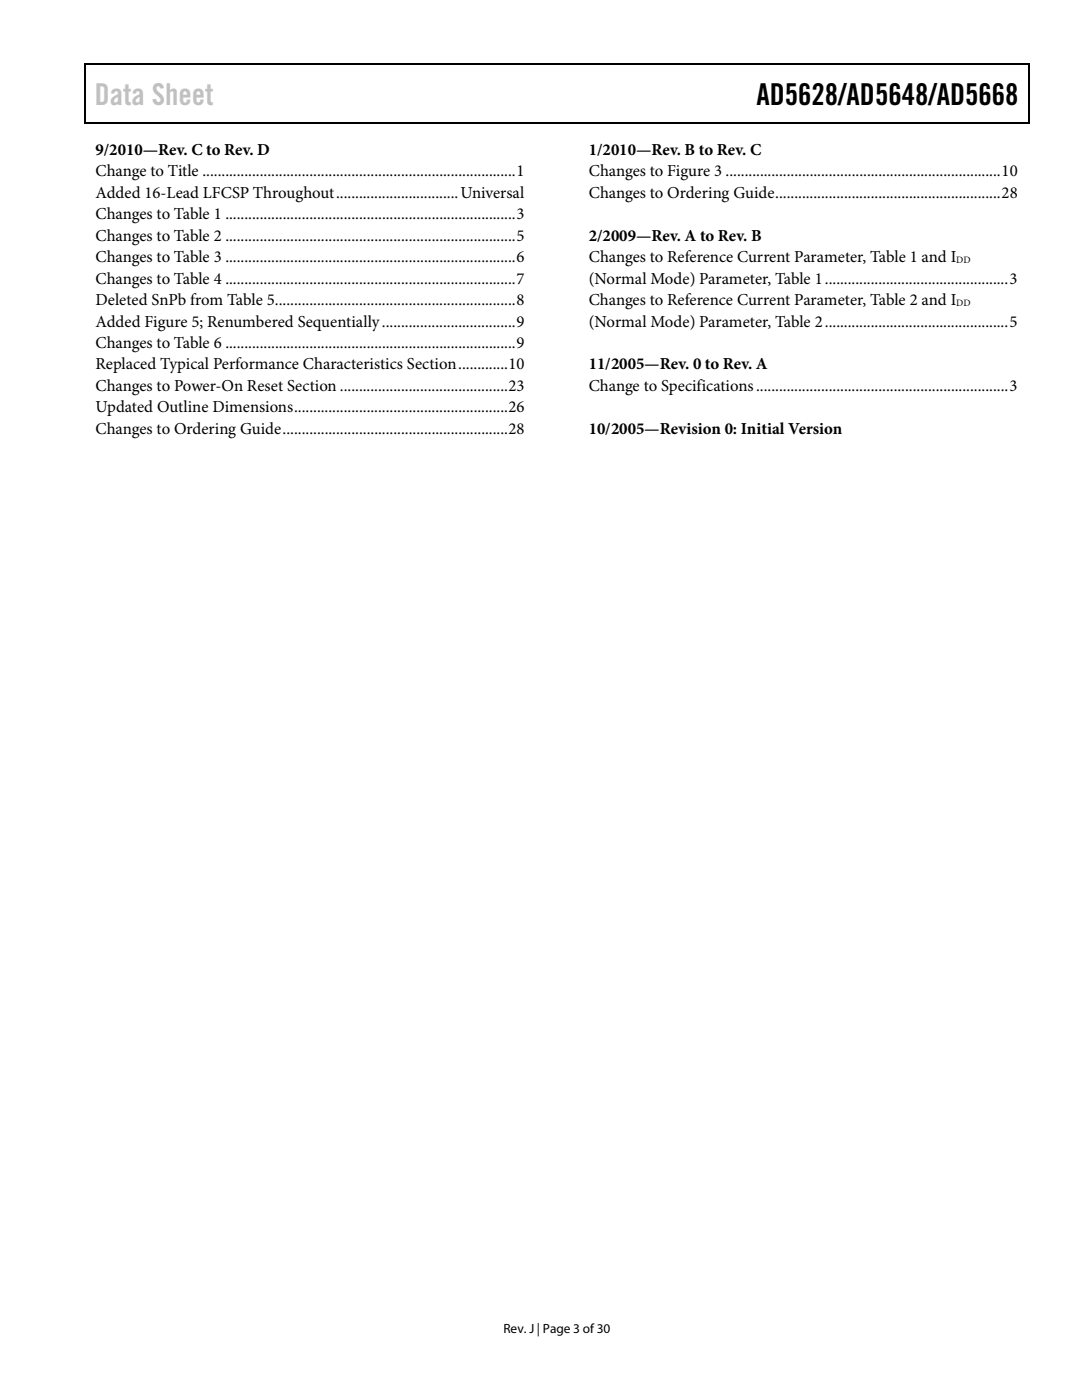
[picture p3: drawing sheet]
<svg xmlns="http://www.w3.org/2000/svg" width="216mm" height="279mm" viewBox="0 0 216 279" stroke-linecap="round" stroke-linejoin="round" font-family="sans-serif">
<defs><g id="words">
<text font-size="6" fill="#c1c1c1" x="18.9" y="20.9">Data Sheet</text>
<text font-size="6" x="150.9" y="20.9">AD5628/AD5648/AD5668</text>
<g font-size="3.3">
<text x="19" y="30.9">9/2010—Rev. C to Rev. D</text>
<text x="19.1" y="35.2">Change to Title ..................................................................................1</text>
<text x="117.5" y="30.9">1/2010—Rev. B to Rev. C</text>
<text x="117.5" y="35.2">Changes to Figure 3 ........................................................................10</text>
<text x="19.1" y="39.5">Added 16-Lead LFCSP Throughout................................Universal</text>
<text x="117.5" y="39.5">Changes to Ordering Guide...........................................................28</text>
<text x="19.1" y="43.8">Changes to Table 1 ............................................................................3</text>
<text x="19.1" y="48">Changes to Table 2 ............................................................................5</text>
<text x="19.1" y="52.3">Changes to Table 3 ............................................................................6</text>
<text x="117.5" y="48">2/2009—Rev. A to Rev. B</text>
<text x="117.5" y="52.3">Changes to Reference Current Parameter, Table 1 and I</text>
<text x="19.1" y="56.6">Changes to Table 4 ............................................................................7</text>
<text x="117.5" y="56.6">(Normal Mode) Parameter, Table 1................................................3</text>
<text x="19.1" y="60.9">Deleted SnPb from Table 5...............................................................8</text>
<text x="19.1" y="65.2">Added Figure 5; Renumbered Sequentially...................................9</text>
<text x="117.5" y="60.9">Changes to Reference Current Parameter, Table 2 and I</text>
<text x="117.5" y="65.2">(Normal Mode) Parameter, Table 2................................................5</text>
<text x="19.1" y="69.5">Changes to Table 6 ............................................................................9</text>
<text x="19.1" y="73.7">Replaced Typical Performance Characteristics Section.............10</text>
<text x="117.5" y="73.7">11/2005—Rev. 0 to Rev. A</text>
<text x="19.1" y="78">Changes to Power-On Reset Section ............................................23</text>
<text x="19.1" y="82.3">Updated Outline Dimensions........................................................26</text>
<text x="117.5" y="78">Change to Specifications..................................................................3</text>
<text x="19.1" y="86.6">Changes to Ordering Guide...........................................................28</text>
<text x="117.5" y="86.6">10/2005—Revision 0: Initial Version</text>
</g>
<text font-size="2.7" x="100.5" y="266">Rev. J | Page 3 of30</text>
<g font-size="1.9">
<text x="190.8" y="52.5">DD</text>
<text x="190.8" y="61.1">DD</text>
</g>
</g></defs>
<path d="M16.9 12.7h.2v1h-.2zM16.9 12.7h.2v.3h-.2zM82.5 12.7h.3v.3h-.3zM205.1 12.7h.3v1h-.3zM205.1 12.7h.3v.3h-.3zM16.9 24.4h.2v.2h-.2zM82.3 24.4h.2v.2h-.2zM205.1 24.4h.3v.2h-.3z" fill="#000"/>
<path d="M17 13.7v10.7M17.1 12.8h65.4M82.8 12.8h122.3M205.2 13.7v10.7M17.1 24.5h188" fill="none" stroke="#000" stroke-width=".25"/>
<use href="#words"/>
</svg>
